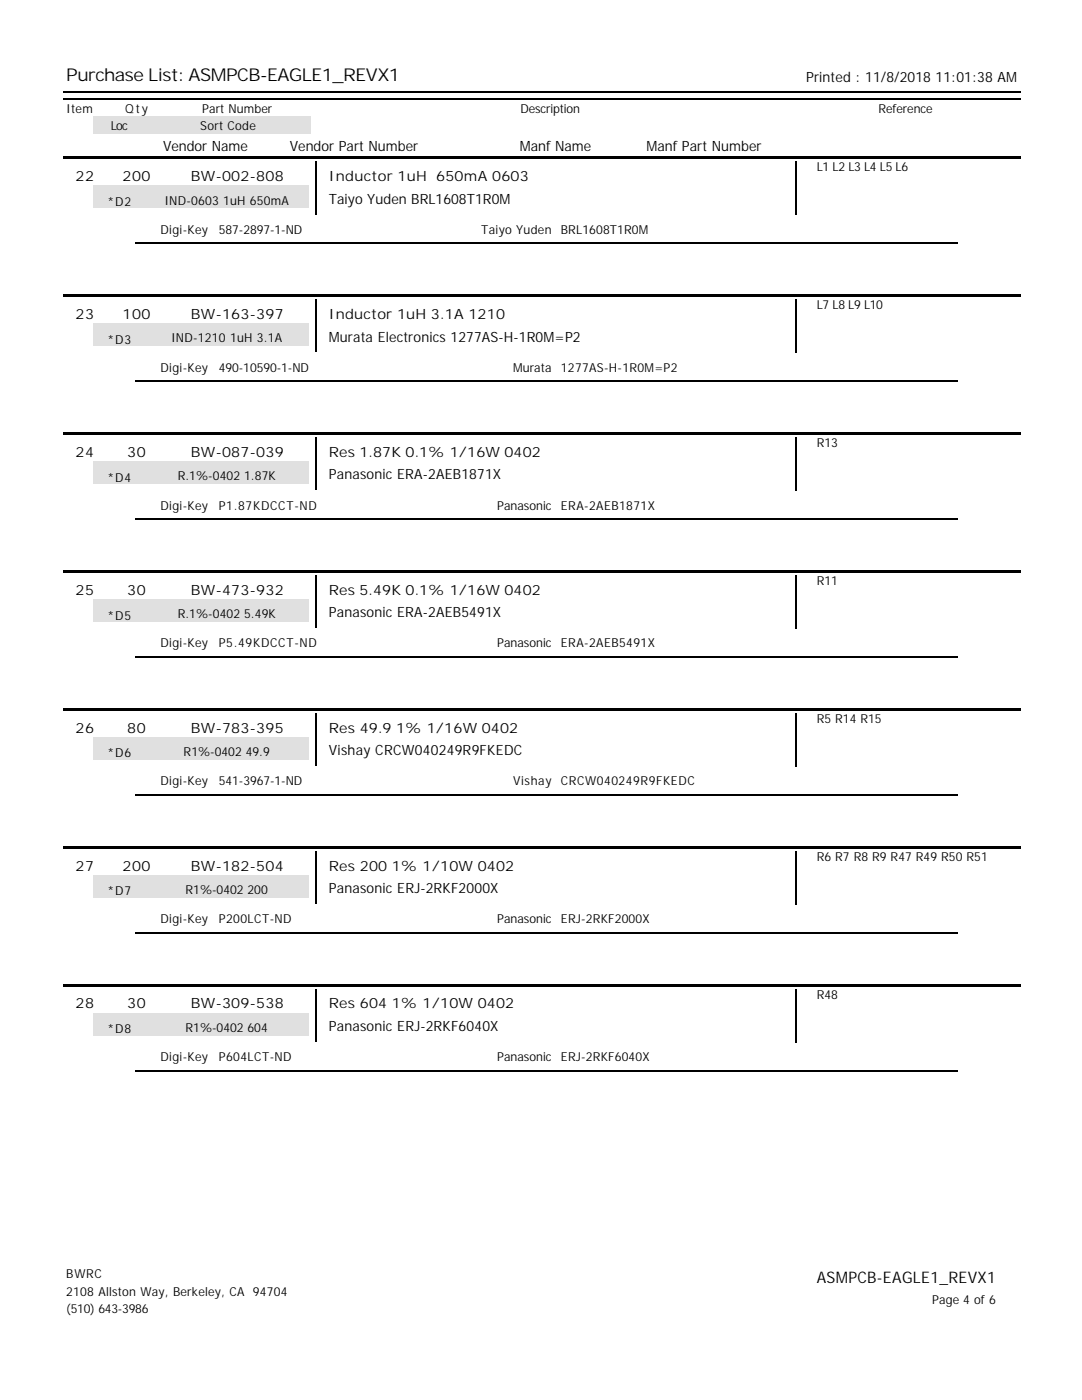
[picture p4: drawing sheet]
<svg xmlns="http://www.w3.org/2000/svg" width="216mm" height="279mm" viewBox="0 0 216 279" stroke-linecap="round" stroke-linejoin="round" font-family="sans-serif">
<defs><g id="words">
<text font-size="3.5" x="13.2" y="16.2">Purchase List: ASMPCB-EAGLE1_REVX1</text>
<text font-size="3.2" x="163" y="256.1">ASMPCB-EAGLE1_REVX1</text>
<g font-size="2.8">
<text x="160.9" y="16.3">Printed : 11/8/2018 11:01:38 AM</text>
<text x="32.5" y="30.1">Vendor Name</text>
<text x="57.8" y="30.1">Vendor Part Number</text>
<text x="103.7" y="30.1">Manf Name</text>
<text x="129" y="30.1">Manf Part Number</text>
<text x="15.1" y="36.2">22</text>
<text x="24.5" y="36.2">200</text>
<text x="38.1" y="36.2">BW-002-808</text>
<text x="65.6" y="36.2">Inductor 1uH 650mA 0603</text>
<text x="65.6" y="40.7">Taiyo Yuden BRL1608T1R0M</text>
<text x="15.1" y="63.7">23</text>
<text x="24.5" y="63.7">100</text>
<text x="38.1" y="63.7">BW-163-397</text>
<text x="65.6" y="63.7">Inductor 1uH 3.1A 1210</text>
<text x="65.6" y="68.2">Murata Electronics 1277AS-H-1R0M=P2</text>
<text x="15.1" y="91.2">24</text>
<text x="25.4" y="91.2">30</text>
<text x="38.1" y="91.2">BW-087-039</text>
<text x="65.6" y="91.2">Res 1.87K 0.1% 1/16W 0402</text>
<text x="65.6" y="95.7">Panasonic ERA-2AEB1871X</text>
<text x="15.1" y="118.7">25</text>
<text x="25.4" y="118.7">30</text>
<text x="38.1" y="118.7">BW-473-932</text>
<text x="65.6" y="118.7">Res 5.49K 0.1% 1/16W 0402</text>
<text x="65.6" y="123.2">Panasonic ERA-2AEB5491X</text>
<text x="15.1" y="146.2">26</text>
<text x="25.4" y="146.2">80</text>
<text x="38.1" y="146.2">BW-783-395</text>
<text x="65.6" y="146.2">Res 49.9 1% 1/16W 0402</text>
<text x="65.6" y="150.7">Vishay CRCW040249R9FKEDC</text>
<text x="15.1" y="173.7">27</text>
<text x="24.5" y="173.7">200</text>
<text x="38.1" y="173.7">BW-182-504</text>
<text x="65.6" y="173.7">Res 200 1% 1/10W 0402</text>
<text x="65.6" y="178.2">Panasonic ERJ-2RKF2000X</text>
<text x="15.1" y="201.3">28</text>
<text x="25.4" y="201.3">30</text>
<text x="38.1" y="201.3">BW-309-538</text>
<text x="65.6" y="201.3">Res 604 1% 1/10W 0402</text>
<text x="65.6" y="205.8">Panasonic ERJ-2RKF6040X</text>
</g>
<g font-size="2.5">
<text x="13.2" y="22.6">Item</text>
<text x="25" y="22.6">Qty</text>
<text x="40.3" y="22.6">Part Number</text>
<text x="103.8" y="22.6">Description</text>
<text x="175.3" y="22.6">Reference</text>
<text x="22.1" y="26">Loc</text>
<text x="40" y="26">Sort Code</text>
<text x="163" y="34.2">L1 L2 L3 L4 L5 L6</text>
<text x="21.4" y="41.1">*D2</text>
<text x="32.8" y="40.8">IND-0603 1uH 650mA</text>
<text x="32" y="46.7">Digi-Key</text>
<text x="43.7" y="46.7">587-2897-1-ND</text>
<text x="96" y="46.7">Taiyo Yuden</text>
<text x="111.9" y="46.7">BRL1608T1R0M</text>
<text x="163" y="61.7">L7 L8 L9 L10</text>
<text x="21.4" y="68.6">*D3</text>
<text x="34.1" y="68.4">IND-1210 1uH 3.1A</text>
<text x="32" y="74.2">Digi-Key</text>
<text x="43.7" y="74.2">490-10590-1-ND</text>
<text x="102.4" y="74.2">Murata</text>
<text x="111.9" y="74.2">1277AS-H-1R0M=P2</text>
<text x="163" y="89.3">R13</text>
<text x="35.5" y="95.9">R.1%-0402 1.87K</text>
<text x="21.4" y="96.1">*D4</text>
<text x="32" y="101.7">Digi-Key</text>
<text x="43.7" y="101.7">P1.87KDCCT-ND</text>
<text x="99.2" y="101.7">Panasonic</text>
<text x="111.9" y="101.7">ERA-2AEB1871X</text>
<text x="163" y="116.8">R11</text>
<text x="21.4" y="123.6">*D5</text>
<text x="35.5" y="123.4">R.1%-0402 5.49K</text>
<text x="32" y="129.2">Digi-Key</text>
<text x="43.7" y="129.2">P5.49KDCCT-ND</text>
<text x="99.2" y="129.2">Panasonic</text>
<text x="111.9" y="129.2">ERA-2AEB5491X</text>
<text x="163" y="144.3">R5 R14 R15</text>
<text x="21.4" y="151.2">*D6</text>
<text x="36.6" y="150.9">R1%-0402 49.9</text>
<text x="32" y="156.7">Digi-Key</text>
<text x="43.7" y="156.7">541-3967-1-ND</text>
<text x="102.4" y="156.7">Vishay</text>
<text x="111.9" y="156.7">CRCW040249R9FKEDC</text>
<text x="163" y="171.8">R6 R7 R8 R9 R47 R49 R50 R51</text>
<text x="21.4" y="178.7">*D7</text>
<text x="37" y="178.4">R1%-0402 200</text>
<text x="32" y="184.2">Digi-Key</text>
<text x="43.7" y="184.2">P200LCT-ND</text>
<text x="99.2" y="184.2">Panasonic</text>
<text x="111.9" y="184.2">ERJ-2RKF2000X</text>
<text x="163" y="199.3">R48</text>
<text x="21.4" y="206.2">*D8</text>
<text x="37" y="205.9">R1%-0402 604</text>
<text x="32" y="211.8">Digi-Key</text>
<text x="43.7" y="211.8">P604LCT-ND</text>
<text x="99.2" y="211.8">Panasonic</text>
<text x="111.9" y="211.8">ERJ-2RKF6040X</text>
<text x="13.2" y="255.1">BWRC</text>
<text x="13.2" y="258.6">2108 Allston Way, Berkeley, CA 94704</text>
<text x="13.2" y="262">(510) 643-3986</text>
<text x="186" y="260.2">Page 4 of 6</text>
</g>
</g></defs>
<path d="M12.7 18.4h191" fill="none" stroke="#000" stroke-width=".26"/>
<g fill="#fff">
<path d="M27 27h28v4h-28z"/>
<path d="M56.6 27h28.1v4h-28.1z"/>
<path d="M96.8 27h28.1v4h-28.1z"/>
<path d="M126.5 27h28.3v4h-28.3z"/>
</g>
<path d="M12.7 19.7h191" fill="none" stroke="#000" stroke-width=".26"/>
<g fill="#e0e0e0">
<path d="M18.5 23.3h10.9v3.4h-10.9z"/>
<path d="M29.4 23.3h32.5v3.4h-32.5z"/>
</g>
<g fill="#fff">
<path d="M65.1 32.5h89.7v4.5h-89.7z"/>
<path d="M65.1 37h89.7v4.5h-89.7z"/>
</g>
<path d="M158.9 32.3v10.6" fill="none" stroke="#000" stroke-width=".26"/>
<path d="M29.1 37h32.5v4.5h-32.5z" fill="#e0e0e0"/>
<path d="M14 42.9h28.1v4.5h-28.1z" fill="#fff"/>
<path d="M63.1 32.3v10.6" fill="none" stroke="#000" stroke-width=".26"/>
<g fill="#fff">
<path d="M43.1 42.9h45v4.5h-45z"/>
<path d="M88.9 42.9h21.7v4.5h-21.7z"/>
<path d="M111.4 42.9h45v4.5h-45z"/>
</g>
<path d="M12.7 31.2h191v.6h-191z" fill="#000"/>
<path d="M18.5 37h10.9v4.5h-10.9z" fill="#e0e0e0"/>
<path d="M27 48.6h164" fill="none" stroke="#000" stroke-width=".26"/>
<g fill="#fff">
<path d="M27 48.9h28v4.5h-28z"/>
<path d="M56.6 48.9h45v4.5h-45z"/>
<path d="M56.6 53.4h45v4.5h-45z"/>
<path d="M27 53.4h28v4.5h-28z"/>
<path d="M145.8 48.9h45v4.5h-45z"/>
<path d="M116.2 48.9h28v4.5h-28z"/>
<path d="M116.2 53.4h28v4.5h-28z"/>
<path d="M145.8 53.4h45v4.5h-45z"/>
<path d="M65.1 60.1h89.7v4.5h-89.7z"/>
<path d="M65.1 64.6h89.7v4.5h-89.7z"/>
</g>
<path d="M158.9 59.8v10.6" fill="none" stroke="#000" stroke-width=".26"/>
<path d="M29.1 64.6h32.5v4.5h-32.5z" fill="#e0e0e0"/>
<path d="M14 70.4h28.1v4.5h-28.1z" fill="#fff"/>
<path d="M63.1 59.8v10.6" fill="none" stroke="#000" stroke-width=".26"/>
<g fill="#fff">
<path d="M43.1 70.4h45v4.5h-45z"/>
<path d="M88.9 70.4h21.7v4.5h-21.7z"/>
<path d="M111.4 70.4h45v4.5h-45z"/>
</g>
<path d="M12.7 58.7h191v.6h-191z" fill="#000"/>
<path d="M18.5 64.6h10.9v4.5h-10.9z" fill="#e0e0e0"/>
<path d="M27 76.1h164" fill="none" stroke="#000" stroke-width=".26"/>
<g fill="#fff">
<path d="M27 76.5h28v4.5h-28z"/>
<path d="M56.6 76.5h45v4.5h-45z"/>
<path d="M56.6 81h45v4.5h-45z"/>
<path d="M27 81h28v4.5h-28z"/>
<path d="M145.8 76.5h45v4.5h-45z"/>
<path d="M116.2 76.5h28v4.5h-28z"/>
<path d="M116.2 81h28v4.5h-28z"/>
<path d="M145.8 81h45v4.5h-45z"/>
<path d="M65.1 87.6h89.7v4.5h-89.7z"/>
<path d="M65.1 92.1h89.7v4.5h-89.7z"/>
</g>
<path d="M158.9 87.3v10.6" fill="none" stroke="#000" stroke-width=".26"/>
<path d="M29.1 92.1h32.5v4.5h-32.5z" fill="#e0e0e0"/>
<path d="M14 97.9h28.1v4.5h-28.1z" fill="#fff"/>
<path d="M63.1 87.3v10.6" fill="none" stroke="#000" stroke-width=".26"/>
<g fill="#fff">
<path d="M43.1 97.9h45v4.5h-45z"/>
<path d="M88.9 97.9h21.7v4.5h-21.7z"/>
<path d="M111.4 97.9h45v4.5h-45z"/>
</g>
<path d="M12.7 86.3h191v.5h-191z" fill="#000"/>
<path d="M18.5 92.1h10.9v4.5h-10.9z" fill="#e0e0e0"/>
<path d="M27 103.6h164" fill="none" stroke="#000" stroke-width=".26"/>
<g fill="#fff">
<path d="M27 104h28v4.5h-28z"/>
<path d="M56.6 104h45v4.5h-45z"/>
<path d="M56.6 108.5h45v4.5h-45z"/>
<path d="M27 108.5h28v4.5h-28z"/>
<path d="M145.8 104h45v4.5h-45z"/>
<path d="M116.2 104h28v4.5h-28z"/>
<path d="M116.2 108.5h28v4.5h-28z"/>
<path d="M145.8 108.5h45v4.5h-45z"/>
<path d="M65.1 115.1h89.7v4.5h-89.7z"/>
<path d="M65.1 119.6h89.7v4.5h-89.7z"/>
</g>
<path d="M158.9 114.8v10.6" fill="none" stroke="#000" stroke-width=".26"/>
<path d="M29.1 119.6h32.5v4.5h-32.5z" fill="#e0e0e0"/>
<path d="M14 125.4h28.1v4.5h-28.1z" fill="#fff"/>
<path d="M63.1 114.8v10.6" fill="none" stroke="#000" stroke-width=".26"/>
<g fill="#fff">
<path d="M43.1 125.4h45v4.5h-45z"/>
<path d="M88.9 125.4h21.7v4.5h-21.7z"/>
<path d="M111.4 125.4h45v4.5h-45z"/>
</g>
<path d="M12.7 113.8h191v.5h-191z" fill="#000"/>
<path d="M18.5 119.6h10.9v4.5h-10.9z" fill="#e0e0e0"/>
<path d="M27 131.1h164" fill="none" stroke="#000" stroke-width=".26"/>
<g fill="#fff">
<path d="M27 131.5h28v4.5h-28z"/>
<path d="M56.6 131.5h45v4.5h-45z"/>
<path d="M56.6 136h45v4.5h-45z"/>
<path d="M27 136h28v4.5h-28z"/>
<path d="M145.8 131.5h45v4.5h-45z"/>
<path d="M116.2 131.5h28v4.5h-28z"/>
<path d="M116.2 136h28v4.5h-28z"/>
<path d="M145.8 136h45v4.5h-45z"/>
<path d="M65.1 142.6h89.7v4.5h-89.7z"/>
<path d="M65.1 147.1h89.7v4.5h-89.7z"/>
</g>
<path d="M158.9 142.3v10.6" fill="none" stroke="#000" stroke-width=".26"/>
<path d="M29.1 147.1h32.5v4.5h-32.5z" fill="#e0e0e0"/>
<path d="M14 152.9h28.1v4.5h-28.1z" fill="#fff"/>
<path d="M63.1 142.3v10.6" fill="none" stroke="#000" stroke-width=".26"/>
<g fill="#fff">
<path d="M43.1 152.9h45v4.5h-45z"/>
<path d="M88.9 152.9h21.7v4.5h-21.7z"/>
<path d="M111.4 152.9h45v4.5h-45z"/>
</g>
<path d="M12.7 141.3h191v.5h-191z" fill="#000"/>
<path d="M18.5 147.1h10.9v4.5h-10.9z" fill="#e0e0e0"/>
<path d="M27 158.6h164" fill="none" stroke="#000" stroke-width=".26"/>
<g fill="#fff">
<path d="M27 159h28v4.5h-28z"/>
<path d="M56.6 159h45v4.5h-45z"/>
<path d="M56.6 163.5h45v4.5h-45z"/>
<path d="M27 163.5h28v4.5h-28z"/>
<path d="M145.8 159h45v4.5h-45z"/>
<path d="M116.2 159h28v4.5h-28z"/>
<path d="M116.2 163.5h28v4.5h-28z"/>
<path d="M145.8 163.5h45v4.5h-45z"/>
<path d="M65.1 170.1h89.7v4.5h-89.7z"/>
<path d="M65.1 174.6h89.7v4.5h-89.7z"/>
</g>
<path d="M158.9 169.9v10.5" fill="none" stroke="#000" stroke-width=".26"/>
<path d="M29.1 174.6h32.5v4.5h-32.5z" fill="#e0e0e0"/>
<path d="M14 180.4h28.1v4.5h-28.1z" fill="#fff"/>
<path d="M63.1 169.9v10.5" fill="none" stroke="#000" stroke-width=".26"/>
<g fill="#fff">
<path d="M43.1 180.4h45v4.5h-45z"/>
<path d="M88.9 180.4h21.7v4.5h-21.7z"/>
<path d="M111.4 180.4h45v4.5h-45z"/>
</g>
<path d="M12.7 168.8h191v.5h-191z" fill="#000"/>
<path d="M18.5 174.6h10.9v4.5h-10.9z" fill="#e0e0e0"/>
<path d="M27 186.1h164" fill="none" stroke="#000" stroke-width=".26"/>
<g fill="#fff">
<path d="M27 186.5h28v4.5h-28z"/>
<path d="M56.6 186.5h45v4.5h-45z"/>
<path d="M56.6 191h45v4.5h-45z"/>
<path d="M27 191h28v4.5h-28z"/>
<path d="M145.8 186.5h45v4.5h-45z"/>
<path d="M116.2 186.5h28v4.5h-28z"/>
<path d="M116.2 191h28v4.5h-28z"/>
<path d="M145.8 191h45v4.5h-45z"/>
<path d="M65.1 197.6h89.7v4.5h-89.7z"/>
<path d="M65.1 202.1h89.7v4.5h-89.7z"/>
</g>
<path d="M158.9 197.4v10.6" fill="none" stroke="#000" stroke-width=".26"/>
<path d="M29.1 202.1h32.5v4.5h-32.5z" fill="#e0e0e0"/>
<path d="M14 208h28.1v4.5h-28.1z" fill="#fff"/>
<path d="M63.1 197.4v10.6" fill="none" stroke="#000" stroke-width=".26"/>
<g fill="#fff">
<path d="M43.1 208h45v4.5h-45z"/>
<path d="M88.9 208h21.7v4.5h-21.7z"/>
<path d="M111.4 208h45v4.5h-45z"/>
</g>
<path d="M12.7 196.3h191v.5h-191z" fill="#000"/>
<path d="M18.5 202.1h10.9v4.5h-10.9z" fill="#e0e0e0"/>
<path d="M27 213.7h164" fill="none" stroke="#000" stroke-width=".26"/>
<g fill="#fff">
<path d="M27 214h28v4.5h-28z"/>
<path d="M56.6 214h45v4.5h-45z"/>
<path d="M56.6 218.5h45v4.5h-45z"/>
<path d="M27 218.5h28v4.5h-28z"/>
<path d="M145.8 214h45v4.5h-45z"/>
<path d="M116.2 214h28v4.5h-28z"/>
<path d="M116.2 218.5h28v4.5h-28z"/>
<path d="M145.8 218.5h45v4.5h-45z"/>
</g>
<use href="#words"/>
</svg>
